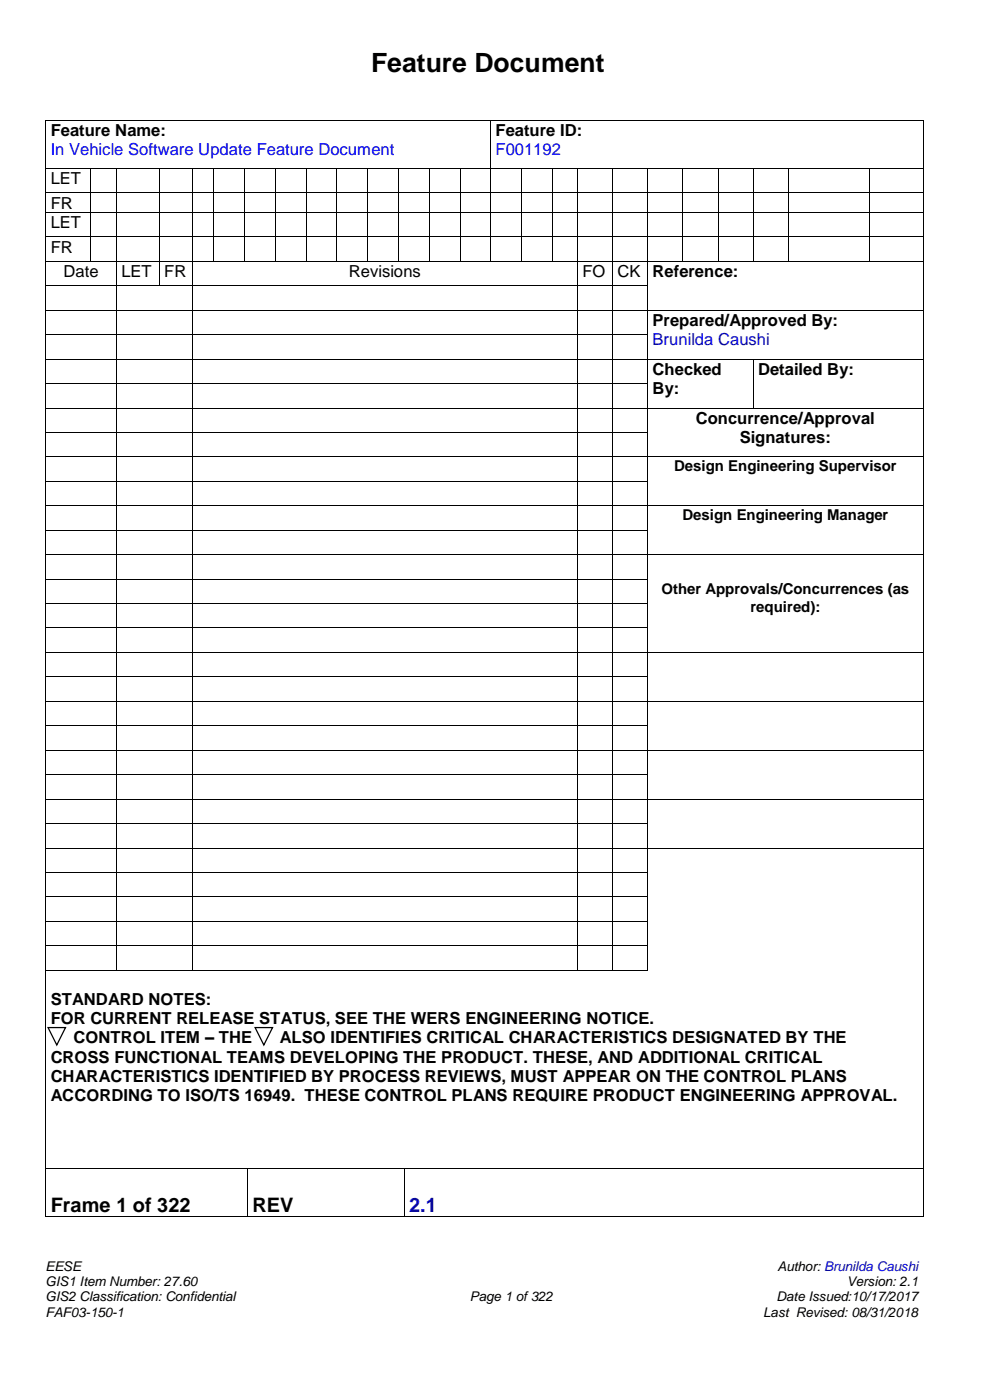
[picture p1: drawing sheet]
<svg xmlns="http://www.w3.org/2000/svg" width="210mm" height="297mm" viewBox="0 0 210 297" stroke-linecap="round" stroke-linejoin="round" font-family="sans-serif">
<defs><g id="words">
<text font-size="5.6" x="78.7" y="15.2">Feature Document</text>
<g font-size="4.2">
<text x="10.8" y="257.1">Frame 1 of 322</text>
<text x="53.6" y="257.1">REV</text>
</g>
<text font-size="4.2" fill="#00c" x="86.8" y="257.1">2.1</text>
<g font-size="3.5">
<text x="10.8" y="28.8">Feature Name:</text>
<text x="105.1" y="28.8">Feature ID:</text>
<text x="10.8" y="39">LET</text>
<text x="10.8" y="44.2">FR</text>
<text x="10.8" y="48.5">LET</text>
<text x="10.8" y="53.6">FR</text>
<text x="13.5" y="58.9">Date</text>
<text x="25.7" y="58.9">LET</text>
<text x="34.8" y="58.9">FR</text>
<text x="74" y="58.9">Revisions</text>
<text x="123.6" y="58.9">FO</text>
<text x="131" y="58.9">CK</text>
<text x="138.5" y="58.8">Reference:</text>
<text x="138.5" y="69.2">Prepared/Approved By:</text>
<text x="138.5" y="79.6">Checked</text>
<text x="138.5" y="83.6">By:</text>
<text x="160.8" y="79.6">Detailed By:</text>
<text x="147.6" y="89.9">Concurrence/Approval</text>
<text x="156.9" y="94">Signatures:</text>
<text x="10.8" y="213.3">STANDARD NOTES:</text>
<text x="10.8" y="217.3">FOR CURRENT RELEASE STATUS, SEE THE WERS ENGINEERING NOTICE.</text>
<text x="15.6" y="221.4">CONTROL ITEM – THE</text>
<text x="59.4" y="221.4">ALSO IDENTIFIES CRITICAL CHARACTERISTICS DESIGNATED BY THE</text>
<text x="10.8" y="225.5">CROSS FUNCTIONAL TEAMS DEVELOPING THE PRODUCT. THESE, AND ADDITIONAL CRITICAL</text>
<text x="10.8" y="229.5">CHARACTERISTICS IDENTIFIED BY PROCESS REVIEWS, MUST APPEAR ON THE CONTROL PLANS</text>
<text x="10.8" y="233.5">ACCORDING TO ISO/TS 16949. THESE CONTROL PLANS REQUIRE PRODUCT ENGINEERING APPROVAL.</text>
</g>
<g font-size="3.5" fill="#00f">
<text x="10.8" y="32.9">In Vehicle Software Update Feature Document</text>
<text x="105.1" y="32.9">F001192</text>
</g>
<text font-size="3.5" fill="#00c" x="138.5" y="73.3">Brunilda Caushi</text>
<g font-size="3.2">
<text x="143" y="99.9">Design Engineering Supervisor</text>
<text x="144.8" y="110.3">Design Engineering Manager</text>
<text x="140.3" y="126.1">Other Approvals/Concurrences (as</text>
<text x="159.2" y="129.8">required):</text>
</g>
<g font-size="2.8">
<text x="9.7" y="269.7">EESE</text>
<text x="164.9" y="269.7">Author: Brunilda Caushi</text>
<text x="9.7" y="272.9">GIS1 Item Number: 27.60</text>
<text x="179.7" y="272.9">Version: 2.1</text>
<text x="9.7" y="276.1">GIS2 Classification: Confidential</text>
<text x="9.7" y="279.4">FAF03-150-1</text>
<text x="99.7" y="276.1">Page 1 of322</text>
<text x="161.9" y="279.4">Last Revised: 08/31/2018</text>
<text x="164.8" y="276.1">Date Issued:10/17/2017</text>
</g>
</g></defs>
<g fill="#000">
<path d="M9.7 25.4h.1v.2h-.1z" fill-rule="evenodd"/>
<path d="M9.7 25.4h.1v.2h-.1z" fill-rule="evenodd"/>
<path d="M9.7 35.6h.1v.1h-.1z" fill-rule="evenodd"/>
<path d="M19.1 35.6h.2v.1h-.2z" fill-rule="evenodd"/>
<path d="M24.7 35.6h.2v.1h-.2z" fill-rule="evenodd"/>
<path d="M33.8 35.6h.2v.1h-.2z" fill-rule="evenodd"/>
<path d="M40.8 35.6h.1v.1h-.1z" fill-rule="evenodd"/>
<path d="M45.3 35.6h.2v.1h-.2z" fill-rule="evenodd"/>
<path d="M51.8 35.6h.2v.1h-.2z" fill-rule="evenodd"/>
<path d="M58.3 35.6h.2v.1h-.2z" fill-rule="evenodd"/>
<path d="M64.9 35.6h.1v.1h-.1z" fill-rule="evenodd"/>
<path d="M71.4 35.6h.2v.1h-.2z" fill-rule="evenodd"/>
<path d="M78 35.6h.1v.1h-.1z" fill-rule="evenodd"/>
<path d="M84.5 35.6h.1v.1h-.1z" fill-rule="evenodd"/>
<path d="M91 35.6h.2v.1h-.2z" fill-rule="evenodd"/>
<path d="M97.5 35.6h.2v.1h-.2z" fill-rule="evenodd"/>
<path d="M104 25.4h.2v.2h-.2z" fill-rule="evenodd"/>
<path d="M104 35.6h.2v.1h-.2z" fill-rule="evenodd"/>
<path d="M110.5 35.6h.2v.1h-.2z" fill-rule="evenodd"/>
<path d="M117.1 35.6h.2v.1h-.2z" fill-rule="evenodd"/>
<path d="M122.5 35.6h.1v.1h-.1z" fill-rule="evenodd"/>
<path d="M129.9 35.6h.2v.1h-.2z" fill-rule="evenodd"/>
<path d="M137.4 35.6h.1v.1h-.1z" fill-rule="evenodd"/>
<path d="M144.8 35.6h.2v.1h-.2z" fill-rule="evenodd"/>
<path d="M152.3 35.6h.1v.1h-.1z" fill-rule="evenodd"/>
<path d="M159.8 35.6h.1v.1h-.1z" fill-rule="evenodd"/>
<path d="M167.2 35.6h.2v.1h-.2z" fill-rule="evenodd"/>
<path d="M184.3 35.6h.1v.1h-.1z" fill-rule="evenodd"/>
<path d="M195.7 25.4h.2v.2h-.2z" fill-rule="evenodd"/>
<path d="M195.7 25.4h.2v.2h-.2z" fill-rule="evenodd"/>
<path d="M195.7 35.6h.2v.1h-.2z" fill-rule="evenodd"/>
<path d="M9.7 40.8h.1v.1h-.1z" fill-rule="evenodd"/>
<path d="M9.7 45h.1v.2h-.1z" fill-rule="evenodd"/>
<path d="M9.7 50.2h.1v.1h-.1z" fill-rule="evenodd"/>
<path d="M9.7 55.4h.1v.1h-.1z" fill-rule="evenodd"/>
<path d="M19.1 40.8h.2v.1h-.2z" fill-rule="evenodd"/>
<path d="M19.1 45h.2v.2h-.2z" fill-rule="evenodd"/>
<path d="M19.1 50.2h.2v.1h-.2z" fill-rule="evenodd"/>
<path d="M19.1 55.4h.2v.1h-.2z" fill-rule="evenodd"/>
<path d="M24.7 40.8h.2v.1h-.2z" fill-rule="evenodd"/>
<path d="M24.7 45h.2v.2h-.2z" fill-rule="evenodd"/>
<path d="M24.7 50.2h.2v.1h-.2z" fill-rule="evenodd"/>
<path d="M24.7 55.4h.2v.1h-.2z" fill-rule="evenodd"/>
<path d="M33.8 40.8h.2v.1h-.2z" fill-rule="evenodd"/>
<path d="M33.8 45h.2v.2h-.2z" fill-rule="evenodd"/>
<path d="M33.8 50.2h.2v.1h-.2z" fill-rule="evenodd"/>
<path d="M33.8 55.4h.2v.1h-.2z" fill-rule="evenodd"/>
<path d="M40.8 40.8h.1v.1h-.1z" fill-rule="evenodd"/>
<path d="M40.8 45h.1v.2h-.1z" fill-rule="evenodd"/>
<path d="M40.8 50.2h.1v.1h-.1z" fill-rule="evenodd"/>
<path d="M40.8 55.4h.1v.1h-.1z" fill-rule="evenodd"/>
<path d="M45.3 40.8h.2v.1h-.2z" fill-rule="evenodd"/>
<path d="M45.3 45h.2v.2h-.2z" fill-rule="evenodd"/>
<path d="M45.3 50.2h.2v.1h-.2z" fill-rule="evenodd"/>
<path d="M45.3 55.4h.2v.1h-.2z" fill-rule="evenodd"/>
<path d="M51.8 40.8h.2v.1h-.2z" fill-rule="evenodd"/>
<path d="M51.8 45h.2v.2h-.2z" fill-rule="evenodd"/>
<path d="M51.8 50.2h.2v.1h-.2z" fill-rule="evenodd"/>
<path d="M51.8 55.4h.2v.1h-.2z" fill-rule="evenodd"/>
<path d="M58.3 40.8h.2v.1h-.2z" fill-rule="evenodd"/>
<path d="M58.3 45h.2v.2h-.2z" fill-rule="evenodd"/>
<path d="M58.3 50.2h.2v.1h-.2z" fill-rule="evenodd"/>
<path d="M58.3 55.4h.2v.1h-.2z" fill-rule="evenodd"/>
<path d="M64.9 40.8h.1v.1h-.1z" fill-rule="evenodd"/>
<path d="M64.9 45h.1v.2h-.1z" fill-rule="evenodd"/>
<path d="M64.9 50.2h.1v.1h-.1z" fill-rule="evenodd"/>
<path d="M64.9 55.4h.1v.1h-.1z" fill-rule="evenodd"/>
<path d="M71.4 40.8h.2v.1h-.2z" fill-rule="evenodd"/>
<path d="M71.4 45h.2v.2h-.2z" fill-rule="evenodd"/>
<path d="M71.4 50.2h.2v.1h-.2z" fill-rule="evenodd"/>
<path d="M71.4 55.4h.2v.1h-.2z" fill-rule="evenodd"/>
<path d="M78 40.8h.1v.1h-.1z" fill-rule="evenodd"/>
<path d="M78 45h.1v.2h-.1z" fill-rule="evenodd"/>
<path d="M78 50.2h.1v.1h-.1z" fill-rule="evenodd"/>
<path d="M78 55.4h.1v.1h-.1z" fill-rule="evenodd"/>
<path d="M84.5 40.8h.1v.1h-.1z" fill-rule="evenodd"/>
<path d="M84.5 45h.1v.2h-.1z" fill-rule="evenodd"/>
<path d="M84.5 50.2h.1v.1h-.1z" fill-rule="evenodd"/>
<path d="M84.5 55.4h.1v.1h-.1z" fill-rule="evenodd"/>
<path d="M91 40.8h.2v.1h-.2z" fill-rule="evenodd"/>
<path d="M91 45h.2v.2h-.2z" fill-rule="evenodd"/>
<path d="M91 50.2h.2v.1h-.2z" fill-rule="evenodd"/>
<path d="M91 55.4h.2v.1h-.2z" fill-rule="evenodd"/>
<path d="M97.5 40.8h.2v.1h-.2z" fill-rule="evenodd"/>
<path d="M97.5 45h.2v.2h-.2z" fill-rule="evenodd"/>
<path d="M97.5 50.2h.2v.1h-.2z" fill-rule="evenodd"/>
<path d="M97.5 55.4h.2v.1h-.2z" fill-rule="evenodd"/>
<path d="M104 40.8h.2v.1h-.2z" fill-rule="evenodd"/>
<path d="M104 45h.2v.2h-.2z" fill-rule="evenodd"/>
<path d="M104 50.2h.2v.1h-.2z" fill-rule="evenodd"/>
<path d="M104 55.4h.2v.1h-.2z" fill-rule="evenodd"/>
<path d="M110.5 40.8h.2v.1h-.2z" fill-rule="evenodd"/>
<path d="M110.5 45h.2v.2h-.2z" fill-rule="evenodd"/>
<path d="M110.5 50.2h.2v.1h-.2z" fill-rule="evenodd"/>
<path d="M110.5 55.4h.2v.1h-.2z" fill-rule="evenodd"/>
<path d="M117.1 40.8h.2v.1h-.2z" fill-rule="evenodd"/>
<path d="M117.1 45h.2v.2h-.2z" fill-rule="evenodd"/>
<path d="M117.1 50.2h.2v.1h-.2z" fill-rule="evenodd"/>
<path d="M117.1 55.4h.2v.1h-.2z" fill-rule="evenodd"/>
<path d="M122.5 40.8h.1v.1h-.1z" fill-rule="evenodd"/>
<path d="M122.5 45h.1v.2h-.1z" fill-rule="evenodd"/>
<path d="M122.5 50.2h.1v.1h-.1z" fill-rule="evenodd"/>
<path d="M122.5 55.4h.1v.1h-.1z" fill-rule="evenodd"/>
<path d="M129.9 40.8h.2v.1h-.2z" fill-rule="evenodd"/>
<path d="M129.9 45h.2v.2h-.2z" fill-rule="evenodd"/>
<path d="M129.9 50.2h.2v.1h-.2z" fill-rule="evenodd"/>
<path d="M129.9 55.4h.2v.1h-.2z" fill-rule="evenodd"/>
<path d="M137.4 40.8h.1v.1h-.1z" fill-rule="evenodd"/>
<path d="M137.4 45h.1v.2h-.1z" fill-rule="evenodd"/>
<path d="M137.4 50.2h.1v.1h-.1z" fill-rule="evenodd"/>
<path d="M137.4 55.4h.1v.1h-.1z" fill-rule="evenodd"/>
<path d="M144.8 40.8h.2v.1h-.2z" fill-rule="evenodd"/>
<path d="M144.8 45h.2v.2h-.2z" fill-rule="evenodd"/>
<path d="M144.8 50.2h.2v.1h-.2z" fill-rule="evenodd"/>
<path d="M144.8 55.4h.2v.1h-.2z" fill-rule="evenodd"/>
<path d="M152.3 40.8h.1v.1h-.1z" fill-rule="evenodd"/>
<path d="M152.3 45h.1v.2h-.1z" fill-rule="evenodd"/>
<path d="M152.3 50.2h.1v.1h-.1z" fill-rule="evenodd"/>
<path d="M152.3 55.4h.1v.1h-.1z" fill-rule="evenodd"/>
<path d="M159.8 40.8h.1v.1h-.1z" fill-rule="evenodd"/>
<path d="M159.8 45h.1v.2h-.1z" fill-rule="evenodd"/>
<path d="M159.8 50.2h.1v.1h-.1z" fill-rule="evenodd"/>
<path d="M159.8 55.4h.1v.1h-.1z" fill-rule="evenodd"/>
<path d="M167.2 40.8h.2v.1h-.2z" fill-rule="evenodd"/>
<path d="M167.2 45h.2v.2h-.2z" fill-rule="evenodd"/>
<path d="M167.2 50.2h.2v.1h-.2z" fill-rule="evenodd"/>
<path d="M167.2 55.4h.2v.1h-.2z" fill-rule="evenodd"/>
<path d="M184.3 40.8h.1v.1h-.1z" fill-rule="evenodd"/>
<path d="M184.3 45h.1v.2h-.1z" fill-rule="evenodd"/>
<path d="M184.3 50.2h.1v.1h-.1z" fill-rule="evenodd"/>
<path d="M184.3 55.4h.1v.1h-.1z" fill-rule="evenodd"/>
<path d="M195.7 40.8h.2v.1h-.2z" fill-rule="evenodd"/>
<path d="M195.7 45h.2v.2h-.2z" fill-rule="evenodd"/>
<path d="M195.7 50.2h.2v.1h-.2z" fill-rule="evenodd"/>
<path d="M195.7 55.4h.2v.1h-.2z" fill-rule="evenodd"/>
<path d="M9.7 60.5h.1v.2h-.1z" fill-rule="evenodd"/>
<path d="M9.7 65.8h.1v.1h-.1z" fill-rule="evenodd"/>
<path d="M9.7 70.9h.1v.2h-.1z" fill-rule="evenodd"/>
<path d="M9.7 76.1h.1v.2h-.1z" fill-rule="evenodd"/>
<path d="M24.7 60.5h.2v.2h-.2z" fill-rule="evenodd"/>
<path d="M24.7 65.8h.2v.1h-.2z" fill-rule="evenodd"/>
<path d="M24.7 70.9h.2v.2h-.2z" fill-rule="evenodd"/>
<path d="M24.7 76.1h.2v.2h-.2z" fill-rule="evenodd"/>
<path d="M33.8 60.5h.2v.2h-.2z" fill-rule="evenodd"/>
<path d="M40.8 60.5h.1v.2h-.1z" fill-rule="evenodd"/>
<path d="M40.8 65.8h.1v.1h-.1z" fill-rule="evenodd"/>
<path d="M40.8 70.9h.1v.2h-.1z" fill-rule="evenodd"/>
<path d="M40.8 76.1h.1v.2h-.1z" fill-rule="evenodd"/>
<path d="M122.5 60.5h.1v.2h-.1z" fill-rule="evenodd"/>
<path d="M122.5 65.8h.1v.1h-.1z" fill-rule="evenodd"/>
<path d="M122.5 70.9h.1v.2h-.1z" fill-rule="evenodd"/>
<path d="M122.5 76.1h.1v.2h-.1z" fill-rule="evenodd"/>
<path d="M129.9 60.5h.2v.2h-.2z" fill-rule="evenodd"/>
<path d="M129.9 65.8h.2v.1h-.2z" fill-rule="evenodd"/>
<path d="M129.9 70.9h.2v.2h-.2z" fill-rule="evenodd"/>
<path d="M129.9 76.1h.2v.2h-.2z" fill-rule="evenodd"/>
<path d="M137.4 60.5h.1v.2h-.1z" fill-rule="evenodd"/>
<path d="M137.4 65.8h.1v.1h-.1z" fill-rule="evenodd"/>
<path d="M137.4 70.9h.1v.2h-.1z" fill-rule="evenodd"/>
<path d="M137.4 76.1h.1v.2h-.1z" fill-rule="evenodd"/>
<path d="M159.8 76.1h.1v.2h-.1z" fill-rule="evenodd"/>
<path d="M195.7 60.5h.2v.2h-.2z" fill-rule="evenodd"/>
<path d="M195.7 65.8h.2v.1h-.2z" fill-rule="evenodd"/>
<path d="M195.7 70.9h.2v.2h-.2z" fill-rule="evenodd"/>
<path d="M195.7 76.1h.2v.2h-.2z" fill-rule="evenodd"/>
<path d="M9.7 81.3h.1v.2h-.1z" fill-rule="evenodd"/>
<path d="M9.7 86.5h.1v.2h-.1z" fill-rule="evenodd"/>
<path d="M9.7 91.7h.1v.1h-.1z" fill-rule="evenodd"/>
<path d="M9.7 96.9h.1v.1h-.1z" fill-rule="evenodd"/>
<path d="M24.7 81.3h.2v.2h-.2z" fill-rule="evenodd"/>
<path d="M24.7 86.5h.2v.2h-.2z" fill-rule="evenodd"/>
<path d="M24.7 91.7h.2v.1h-.2z" fill-rule="evenodd"/>
<path d="M24.7 96.9h.2v.1h-.2z" fill-rule="evenodd"/>
<path d="M40.8 81.3h.1v.2h-.1z" fill-rule="evenodd"/>
<path d="M40.8 86.5h.1v.2h-.1z" fill-rule="evenodd"/>
<path d="M40.8 91.7h.1v.1h-.1z" fill-rule="evenodd"/>
<path d="M40.8 96.9h.1v.1h-.1z" fill-rule="evenodd"/>
<path d="M122.5 81.3h.1v.2h-.1z" fill-rule="evenodd"/>
<path d="M122.5 86.5h.1v.2h-.1z" fill-rule="evenodd"/>
<path d="M122.5 91.7h.1v.1h-.1z" fill-rule="evenodd"/>
<path d="M122.5 96.9h.1v.1h-.1z" fill-rule="evenodd"/>
<path d="M129.9 81.3h.2v.2h-.2z" fill-rule="evenodd"/>
<path d="M129.9 86.5h.2v.2h-.2z" fill-rule="evenodd"/>
<path d="M129.9 91.7h.2v.1h-.2z" fill-rule="evenodd"/>
<path d="M129.9 96.9h.2v.1h-.2z" fill-rule="evenodd"/>
<path d="M137.4 81.3h.1v.2h-.1z" fill-rule="evenodd"/>
<path d="M137.4 86.5h.1v.2h-.1z" fill-rule="evenodd"/>
<path d="M137.4 91.7h.1v.1h-.1z" fill-rule="evenodd"/>
<path d="M137.4 96.9h.1v.1h-.1z" fill-rule="evenodd"/>
<path d="M159.8 81.3h.1v.2h-.1z" fill-rule="evenodd"/>
<path d="M159.8 86.5h.1v.2h-.1z" fill-rule="evenodd"/>
<path d="M195.7 81.3h.2v.2h-.2z" fill-rule="evenodd"/>
<path d="M195.7 86.5h.2v.2h-.2z" fill-rule="evenodd"/>
<path d="M195.7 91.7h.2v.1h-.2z" fill-rule="evenodd"/>
<path d="M195.7 96.9h.2v.1h-.2z" fill-rule="evenodd"/>
<path d="M9.7 102h.1v.2h-.1z" fill-rule="evenodd"/>
<path d="M9.7 107.2h.1v.2h-.1z" fill-rule="evenodd"/>
<path d="M9.7 112.4h.1v.2h-.1z" fill-rule="evenodd"/>
<path d="M9.7 117.6h.1v.2h-.1z" fill-rule="evenodd"/>
<path d="M24.7 102h.2v.2h-.2z" fill-rule="evenodd"/>
<path d="M24.7 107.2h.2v.2h-.2z" fill-rule="evenodd"/>
<path d="M24.7 112.4h.2v.2h-.2z" fill-rule="evenodd"/>
<path d="M24.7 117.6h.2v.2h-.2z" fill-rule="evenodd"/>
<path d="M40.8 102h.1v.2h-.1z" fill-rule="evenodd"/>
<path d="M40.8 107.2h.1v.2h-.1z" fill-rule="evenodd"/>
<path d="M40.8 112.4h.1v.2h-.1z" fill-rule="evenodd"/>
<path d="M40.8 117.6h.1v.2h-.1z" fill-rule="evenodd"/>
<path d="M122.5 102h.1v.2h-.1z" fill-rule="evenodd"/>
<path d="M122.5 107.2h.1v.2h-.1z" fill-rule="evenodd"/>
<path d="M122.5 112.4h.1v.2h-.1z" fill-rule="evenodd"/>
<path d="M122.5 117.6h.1v.2h-.1z" fill-rule="evenodd"/>
<path d="M129.9 102h.2v.2h-.2z" fill-rule="evenodd"/>
<path d="M129.9 107.2h.2v.2h-.2z" fill-rule="evenodd"/>
<path d="M129.9 112.4h.2v.2h-.2z" fill-rule="evenodd"/>
<path d="M129.9 117.6h.2v.2h-.2z" fill-rule="evenodd"/>
<path d="M137.4 102h.1v.2h-.1z" fill-rule="evenodd"/>
<path d="M137.4 107.2h.1v.2h-.1z" fill-rule="evenodd"/>
<path d="M137.4 112.4h.1v.2h-.1z" fill-rule="evenodd"/>
<path d="M137.4 117.6h.1v.2h-.1z" fill-rule="evenodd"/>
<path d="M195.7 102h.2v.2h-.2z" fill-rule="evenodd"/>
<path d="M195.7 107.2h.2v.2h-.2z" fill-rule="evenodd"/>
<path d="M195.7 112.4h.2v.2h-.2z" fill-rule="evenodd"/>
<path d="M195.7 117.6h.2v.2h-.2z" fill-rule="evenodd"/>
<path d="M9.7 122.8h.1v.2h-.1z" fill-rule="evenodd"/>
<path d="M9.7 128h.1v.2h-.1z" fill-rule="evenodd"/>
<path d="M9.7 133.2h.1v.1h-.1z" fill-rule="evenodd"/>
<path d="M9.7 138.4h.1v.1h-.1z" fill-rule="evenodd"/>
<path d="M24.7 122.8h.2v.2h-.2z" fill-rule="evenodd"/>
<path d="M24.7 128h.2v.2h-.2z" fill-rule="evenodd"/>
<path d="M24.7 133.2h.2v.1h-.2z" fill-rule="evenodd"/>
<path d="M24.7 138.4h.2v.1h-.2z" fill-rule="evenodd"/>
<path d="M40.8 122.8h.1v.2h-.1z" fill-rule="evenodd"/>
<path d="M40.8 128h.1v.2h-.1z" fill-rule="evenodd"/>
<path d="M40.8 133.2h.1v.1h-.1z" fill-rule="evenodd"/>
<path d="M40.8 138.4h.1v.1h-.1z" fill-rule="evenodd"/>
<path d="M122.5 122.8h.1v.2h-.1z" fill-rule="evenodd"/>
<path d="M122.5 128h.1v.2h-.1z" fill-rule="evenodd"/>
<path d="M122.5 133.2h.1v.1h-.1z" fill-rule="evenodd"/>
<path d="M122.5 138.4h.1v.1h-.1z" fill-rule="evenodd"/>
<path d="M129.9 122.8h.2v.2h-.2z" fill-rule="evenodd"/>
<path d="M129.9 128h.2v.2h-.2z" fill-rule="evenodd"/>
<path d="M129.9 133.2h.2v.1h-.2z" fill-rule="evenodd"/>
<path d="M129.9 138.4h.2v.1h-.2z" fill-rule="evenodd"/>
<path d="M137.4 122.8h.1v.2h-.1z" fill-rule="evenodd"/>
<path d="M137.4 128h.1v.2h-.1z" fill-rule="evenodd"/>
<path d="M137.4 133.2h.1v.1h-.1z" fill-rule="evenodd"/>
<path d="M137.4 138.4h.1v.1h-.1z" fill-rule="evenodd"/>
<path d="M195.7 122.8h.2v.2h-.2z" fill-rule="evenodd"/>
<path d="M195.7 128h.2v.2h-.2z" fill-rule="evenodd"/>
<path d="M195.7 133.2h.2v.1h-.2z" fill-rule="evenodd"/>
<path d="M195.7 138.4h.2v.1h-.2z" fill-rule="evenodd"/>
<path d="M9.7 143.5h.1v.2h-.1z" fill-rule="evenodd"/>
<path d="M9.7 148.7h.1v.2h-.1z" fill-rule="evenodd"/>
<path d="M9.7 153.9h.1v.2h-.1z" fill-rule="evenodd"/>
<path d="M9.7 159.1h.1v.2h-.1z" fill-rule="evenodd"/>
<path d="M24.7 143.5h.2v.2h-.2z" fill-rule="evenodd"/>
<path d="M24.7 148.7h.2v.2h-.2z" fill-rule="evenodd"/>
<path d="M24.7 153.9h.2v.2h-.2z" fill-rule="evenodd"/>
<path d="M24.7 159.1h.2v.2h-.2z" fill-rule="evenodd"/>
<path d="M40.8 143.5h.1v.2h-.1z" fill-rule="evenodd"/>
<path d="M40.8 148.7h.1v.2h-.1z" fill-rule="evenodd"/>
<path d="M40.8 153.9h.1v.2h-.1z" fill-rule="evenodd"/>
<path d="M40.8 159.1h.1v.2h-.1z" fill-rule="evenodd"/>
<path d="M122.5 143.5h.1v.2h-.1z" fill-rule="evenodd"/>
<path d="M122.5 148.7h.1v.2h-.1z" fill-rule="evenodd"/>
<path d="M122.5 153.9h.1v.2h-.1z" fill-rule="evenodd"/>
<path d="M122.5 159.1h.1v.2h-.1z" fill-rule="evenodd"/>
<path d="M129.9 143.5h.2v.2h-.2z" fill-rule="evenodd"/>
<path d="M129.9 148.7h.2v.2h-.2z" fill-rule="evenodd"/>
<path d="M129.9 153.9h.2v.2h-.2z" fill-rule="evenodd"/>
<path d="M129.9 159.1h.2v.2h-.2z" fill-rule="evenodd"/>
<path d="M137.4 143.5h.1v.2h-.1z" fill-rule="evenodd"/>
<path d="M137.4 148.7h.1v.2h-.1z" fill-rule="evenodd"/>
<path d="M137.4 153.9h.1v.2h-.1z" fill-rule="evenodd"/>
<path d="M137.4 159.1h.1v.2h-.1z" fill-rule="evenodd"/>
<path d="M195.7 143.5h.2v.2h-.2z" fill-rule="evenodd"/>
<path d="M195.7 148.7h.2v.2h-.2z" fill-rule="evenodd"/>
<path d="M195.7 153.9h.2v.2h-.2z" fill-rule="evenodd"/>
<path d="M195.7 159.1h.2v.2h-.2z" fill-rule="evenodd"/>
<path d="M9.7 164.3h.1v.1h-.1z" fill-rule="evenodd"/>
<path d="M9.7 169.5h.1v.2h-.1z" fill-rule="evenodd"/>
<path d="M9.7 174.6h.1v.2h-.1z" fill-rule="evenodd"/>
<path d="M24.7 164.3h.2v.1h-.2z" fill-rule="evenodd"/>
<path d="M24.7 169.5h.2v.2h-.2z" fill-rule="evenodd"/>
<path d="M24.7 174.6h.2v.2h-.2z" fill-rule="evenodd"/>
<path d="M40.8 164.3h.1v.1h-.1z" fill-rule="evenodd"/>
<path d="M40.8 169.5h.1v.2h-.1z" fill-rule="evenodd"/>
<path d="M40.8 174.6h.1v.2h-.1z" fill-rule="evenodd"/>
<path d="M122.5 164.3h.1v.1h-.1z" fill-rule="evenodd"/>
<path d="M122.5 169.5h.1v.2h-.1z" fill-rule="evenodd"/>
<path d="M122.5 174.6h.1v.2h-.1z" fill-rule="evenodd"/>
<path d="M129.9 164.3h.2v.1h-.2z" fill-rule="evenodd"/>
<path d="M129.9 169.5h.2v.2h-.2z" fill-rule="evenodd"/>
<path d="M129.9 174.6h.2v.2h-.2z" fill-rule="evenodd"/>
<path d="M137.4 164.3h.1v.1h-.1z" fill-rule="evenodd"/>
<path d="M137.4 169.5h.1v.2h-.1z" fill-rule="evenodd"/>
<path d="M137.4 174.6h.1v.2h-.1z" fill-rule="evenodd"/>
<path d="M195.7 164.3h.2v.1h-.2z" fill-rule="evenodd"/>
<path d="M195.7 169.5h.2v.2h-.2z" fill-rule="evenodd"/>
<path d="M195.7 174.6h.2v.2h-.2z" fill-rule="evenodd"/>
<path d="M9.7 179.9h.1v.1h-.1z" fill-rule="evenodd"/>
<path d="M9.7 185h.1v.2h-.1z" fill-rule="evenodd"/>
<path d="M9.7 190.2h.1v.2h-.1z" fill-rule="evenodd"/>
<path d="M9.7 195.4h.1v.2h-.1z" fill-rule="evenodd"/>
<path d="M24.7 179.9h.2v.1h-.2z" fill-rule="evenodd"/>
<path d="M24.7 185h.2v.2h-.2z" fill-rule="evenodd"/>
<path d="M24.7 190.2h.2v.2h-.2z" fill-rule="evenodd"/>
<path d="M24.7 195.4h.2v.2h-.2z" fill-rule="evenodd"/>
<path d="M40.8 179.9h.1v.1h-.1z" fill-rule="evenodd"/>
<path d="M40.8 185h.1v.2h-.1z" fill-rule="evenodd"/>
<path d="M40.8 190.2h.1v.2h-.1z" fill-rule="evenodd"/>
<path d="M40.8 195.4h.1v.2h-.1z" fill-rule="evenodd"/>
<path d="M122.5 179.9h.1v.1h-.1z" fill-rule="evenodd"/>
<path d="M122.5 185h.1v.2h-.1z" fill-rule="evenodd"/>
<path d="M122.5 190.2h.1v.2h-.1z" fill-rule="evenodd"/>
<path d="M122.5 195.4h.1v.2h-.1z" fill-rule="evenodd"/>
<path d="M129.9 179.9h.2v.1h-.2z" fill-rule="evenodd"/>
<path d="M129.9 185h.2v.2h-.2z" fill-rule="evenodd"/>
<path d="M129.9 190.2h.2v.2h-.2z" fill-rule="evenodd"/>
<path d="M129.9 195.4h.2v.2h-.2z" fill-rule="evenodd"/>
<path d="M137.4 179.9h.1v.1h-.1z" fill-rule="evenodd"/>
<path d="M137.4 185h.1v.2h-.1z" fill-rule="evenodd"/>
<path d="M137.4 190.2h.1v.2h-.1z" fill-rule="evenodd"/>
<path d="M137.4 195.4h.1v.2h-.1z" fill-rule="evenodd"/>
<path d="M195.7 179.9h.2v.1h-.2z" fill-rule="evenodd"/>
<path d="M195.7 185h.2v.2h-.2z" fill-rule="evenodd"/>
<path d="M195.7 190.2h.2v.2h-.2z" fill-rule="evenodd"/>
<path d="M195.7 195.4h.2v.2h-.2z" fill-rule="evenodd"/>
<path d="M9.7 200.6h.1v.2h-.1z" fill-rule="evenodd"/>
<path d="M9.7 205.8h.1v.1h-.1z" fill-rule="evenodd"/>
<path d="M24.7 200.6h.2v.2h-.2z" fill-rule="evenodd"/>
<path d="M24.7 205.8h.2v.1h-.2z" fill-rule="evenodd"/>
<path d="M40.8 200.6h.1v.2h-.1z" fill-rule="evenodd"/>
<path d="M40.8 205.8h.1v.1h-.1z" fill-rule="evenodd"/>
<path d="M122.5 200.6h.1v.2h-.1z" fill-rule="evenodd"/>
<path d="M122.5 205.8h.1v.1h-.1z" fill-rule="evenodd"/>
<path d="M129.9 200.6h.2v.2h-.2z" fill-rule="evenodd"/>
<path d="M129.9 205.8h.2v.1h-.2z" fill-rule="evenodd"/>
<path d="M137.4 200.6h.1v.2h-.1z" fill-rule="evenodd"/>
<path d="M137.4 205.8h.1v.1h-.1z" fill-rule="evenodd"/>
<path d="M137.4 205.8h.1v.1h-.1z" fill-rule="evenodd"/>
<path d="M195.7 200.6h.2v.2h-.2z" fill-rule="evenodd"/>
<path d="M195.7 205.8h.2v.1h-.2z" fill-rule="evenodd"/>
<path d="M9.7 247.9h.1v.1h-.1z" fill-rule="evenodd"/>
<path d="M9.7 258h.1v.2h-.1z" fill-rule="evenodd"/>
<path d="M9.7 258h.1v.2h-.1z" fill-rule="evenodd"/>
<path d="M52.5 247.9h.2v.1h-.2z" fill-rule="evenodd"/>
<path d="M52.5 258h.2v.2h-.2z" fill-rule="evenodd"/>
<path d="M85.7 247.9h.2v.1h-.2z" fill-rule="evenodd"/>
<path d="M85.7 258h.2v.2h-.2z" fill-rule="evenodd"/>
<path d="M195.7 247.9h.2v.1h-.2z" fill-rule="evenodd"/>
<path d="M195.7 258h.2v.2h-.2z" fill-rule="evenodd"/>
<path d="M195.7 258h.2v.2h-.2z" fill-rule="evenodd"/>
</g>
<g fill="none" stroke="#000" stroke-width=".21">
<path d="M9.7 25.6v10M9.7 35.7v5.1M9.8 25.5h94.2M9.8 35.7h9.3M19.2 35.7v5.1M19.3 35.7h5.4M24.8 35.7v5.1M24.9 35.7h8.9M33.9 35.7v5.1M34 35.7h6.8M40.9 35.7v5.1M40.9 35.7h4.4"/>
<path d="M45.4 35.7v5.1M45.5 35.7h6.3M51.9 35.7v5.1M52 35.7h6.3M58.4 35.7v5.1M58.5 35.7h6.4M64.9 35.7v5.1M65 35.7h6.4M71.5 35.7v5.1M71.6 35.7h6.4M78 35.7v5.1M78.1 35.7h6.4"/>
<path d="M84.6 35.7v5.1M84.6 35.7h6.4M91.1 35.7v5.1M91.2 35.7h6.3M97.6 35.7v5.1M97.7 35.7h6.3M104.1 25.6v10M104.1 35.7v5.1M104.2 25.5h91.5M104.2 35.7h6.3M110.6 35.7v5.1M110.7 35.7h6.4"/>
<path d="M117.2 35.7v5.1M117.3 35.7h5.2M122.5 35.7v5.1M122.6 35.7h7.3M130 35.7v5.1M130.1 35.7h7.3M137.4 35.7v5.1M137.5 35.7h7.3M144.9 35.7v5.1M145 35.7h7.3M152.3 35.7v5.1M152.4 35.7h7.4"/>
<path d="M159.8 35.7v5.1M159.9 35.7h7.3M167.3 35.7v5.1M167.4 35.7h16.9M184.4 35.7v5.1M184.4 35.7h11.3M195.8 25.6v10M195.8 35.7v5.1M9.7 40.9v4.1M9.7 45.2v5M9.7 50.3v5.1M9.7 55.5v5"/>
<path d="M9.8 40.9h9.3M9.8 45.1h9.3M9.8 50.3h9.3M9.8 55.5h9.3M19.2 40.9v4.1M19.2 45.2v5M19.2 50.3v5.1M19.3 40.9h5.4M19.3 45.1h5.4M19.3 50.3h5.4M19.3 55.5h5.4M24.8 40.9v4.1"/>
<path d="M24.8 45.2v5M24.8 50.3v5.1M24.8 55.5v5M24.9 40.9h8.9M24.9 45.1h8.9M24.9 50.3h8.9M24.9 55.5h8.9M33.9 40.9v4.1M33.9 45.2v5M33.9 50.3v5.1M33.9 55.5v5M34 40.9h6.8"/>
<path d="M34 45.1h6.8M34 50.3h6.8M34 55.5h6.8M40.9 40.9v4.1M40.9 45.2v5M40.9 50.3v5.1M40.9 55.5v5M40.9 40.9h4.4M40.9 45.1h4.4M40.9 50.3h4.4M40.9 55.5h4.4M45.4 40.9v4.1"/>
<path d="M45.4 45.2v5M45.4 50.3v5.1M45.5 40.9h6.3M45.5 45.1h6.3M45.5 50.3h6.3M45.5 55.5h6.3M51.9 40.9v4.1M51.9 45.2v5M51.9 50.3v5.1M52 40.9h6.3M52 45.1h6.3M52 50.3h6.3"/>
<path d="M52 55.5h6.3M58.4 40.9v4.1M58.4 45.2v5M58.4 50.3v5.1M58.5 40.9h6.4M58.5 45.1h6.4M58.5 50.3h6.4M58.5 55.5h6.4M64.9 40.9v4.1M64.9 45.2v5M64.9 50.3v5.1M65 40.9h6.4"/>
<path d="M65 45.1h6.4M65 50.3h6.4M65 55.5h6.4M71.5 40.9v4.1M71.5 45.2v5M71.5 50.3v5.1M71.6 40.9h6.4M71.6 45.1h6.4M71.6 50.3h6.4M71.6 55.5h6.4M78 40.9v4.1M78 45.2v5"/>
<path d="M78 50.3v5.1M78.1 40.9h6.4M78.1 45.1h6.4M78.1 50.3h6.4M78.1 55.5h6.4M84.6 40.9v4.1M84.6 45.2v5M84.6 50.3v5.1M84.6 40.9h6.4M84.6 45.1h6.4M84.6 50.3h6.4M84.6 55.5h6.4"/>
<path d="M91.1 40.9v4.1M91.1 45.2v5M91.1 50.3v5.1M91.2 40.9h6.3M91.2 45.1h6.3M91.2 50.3h6.3M91.2 55.5h6.3M97.6 40.9v4.1M97.6 45.2v5M97.6 50.3v5.1M97.7 40.9h6.3M97.7 45.1h6.3"/>
<path d="M97.7 50.3h6.3M97.7 55.5h6.3M104.1 40.9v4.1M104.1 45.2v5M104.1 50.3v5.1M104.2 40.9h6.3M104.2 45.1h6.3M104.2 50.3h6.3M104.2 55.5h6.3M110.6 40.9v4.1M110.6 45.2v5M110.6 50.3v5.1"/>
<path d="M110.7 40.9h6.4M110.7 45.1h6.4M110.7 50.3h6.4M110.7 55.5h6.4M117.2 40.9v4.1M117.2 45.2v5M117.2 50.3v5.1M117.3 40.9h5.2M117.3 45.1h5.2M117.3 50.3h5.2M117.3 55.5h5.2M122.5 40.9v4.1"/>
<path d="M122.5 45.2v5M122.5 50.3v5.1M122.5 55.5v5M122.6 40.9h7.3M122.6 45.1h7.3M122.6 50.3h7.3M122.6 55.5h7.3M130 40.9v4.1M130 45.2v5M130 50.3v5.1M130 55.5v5M130.1 40.9h7.3"/>
<path d="M130.1 45.1h7.3M130.1 50.3h7.3M130.1 55.5h7.3M137.4 40.9v4.1M137.4 45.2v5M137.4 50.3v5.1M137.4 55.5v5M137.5 40.9h7.3M137.5 45.1h7.3M137.5 50.3h7.3M137.5 55.5h7.3M144.9 40.9v4.1"/>
<path d="M144.9 45.2v5M144.9 50.3v5.1M145 40.9h7.3M145 45.1h7.3M145 50.3h7.3M145 55.5h7.3M152.3 40.9v4.1M152.3 45.2v5M152.3 50.3v5.1M152.4 40.9h7.4M152.4 45.1h7.4M152.4 50.3h7.4"/>
<path d="M152.4 55.5h7.4M159.8 40.9v4.1M159.8 45.2v5M159.8 50.3v5.1M159.9 40.9h7.3M159.9 45.1h7.3M159.9 50.3h7.3M159.9 55.5h7.3M167.3 40.9v4.1M167.3 45.2v5M167.3 50.3v5.1M167.4 40.9h16.9"/>
<path d="M167.4 45.1h16.9M167.4 50.3h16.9M167.4 55.5h16.9M184.4 40.9v4.1M184.4 45.2v5M184.4 50.3v5.1M184.4 40.9h11.3M184.4 45.1h11.3M184.4 50.3h11.3M184.4 55.5h11.3M195.8 40.9v4.1M195.8 45.2v5"/>
<path d="M195.8 50.3v5.1M195.8 55.5v5M9.7 60.7v5.1M9.7 65.9v5M9.7 71.1v5M9.7 76.3v5M9.8 60.6h14.9M9.8 65.8h14.9M9.8 71h14.9M9.8 76.2h14.9M24.8 60.7v5.1M24.8 65.9v5"/>
<path d="M24.8 71.1v5M24.8 76.3v5M24.9 60.6h8.9M24.9 65.8h15.9M24.9 71h15.9M24.9 76.2h15.9M34 60.6h6.8M40.9 60.7v5.1M40.9 65.9v5M40.9 71.1v5M40.9 76.3v5M40.9 60.6h81.6"/>
<path d="M40.9 65.8h81.6M40.9 71h81.6M40.9 76.2h81.6M122.5 60.7v5.1M122.5 65.9v5M122.5 71.1v5M122.5 76.3v5M122.6 60.6h7.3M122.6 65.8h7.3M122.6 71h7.3M122.6 76.2h7.3M130 60.7v5.1"/>
<path d="M130 65.9v5M130 71.1v5M130 76.3v5M130.1 60.6h7.3M130.1 65.8h7.3M130.1 71h7.3M130.1 76.2h7.3M137.4 60.7v5.1M137.4 65.9v5M137.4 71.1v5M137.4 76.3v5M137.5 65.8h58.2"/>
<path d="M137.5 76.2h22.3M159.8 76.3v5M159.9 76.2h35.8M195.8 60.7v5.1M195.8 65.9v5M195.8 71.1v5M195.8 76.3v5M9.7 81.5v5M9.7 86.7v5M9.7 91.8v5.1M9.7 97v5M9.8 81.4h14.9"/>
<path d="M9.8 86.6h14.9M9.8 91.8h14.9M9.8 97h14.9M24.8 81.5v5M24.8 86.7v5M24.8 91.8v5.1M24.8 97v5M24.9 81.4h15.9M24.9 86.6h15.9M24.9 91.8h15.9M24.9 97h15.9M40.9 81.5v5"/>
<path d="M40.9 86.7v5M40.9 91.8v5.1M40.9 97v5M40.9 81.4h81.6M40.9 86.6h81.6M40.9 91.8h81.6M40.9 97h81.6M122.5 81.5v5M122.5 86.7v5M122.5 91.8v5.1M122.5 97v5M122.6 81.4h7.3"/>
<path d="M122.6 86.6h7.3M122.6 91.8h7.3M122.6 97h7.3M130 81.5v5M130 86.7v5M130 91.8v5.1M130 97v5M130.1 81.4h7.3M130.1 86.6h7.3M130.1 91.8h7.3M130.1 97h7.3M137.4 81.5v5"/>
<path d="M137.4 86.7v5M137.4 91.8v5.1M137.4 97v5M137.5 86.6h22.3M137.5 97h58.2M159.8 81.5v5M159.9 86.6h35.8M195.8 81.5v5M195.8 86.7v5M195.8 91.8v5.1M195.8 97v5M9.7 102.2v5"/>
<path d="M9.7 107.4v5M9.7 112.6v5M9.7 117.8v5M9.8 102.1h14.9M9.8 107.3h14.9M9.8 112.5h14.9M9.8 117.7h14.9M24.8 102.2v5M24.8 107.4v5M24.8 112.6v5M24.8 117.8v5M24.9 102.1h15.9"/>
<path d="M24.9 107.3h15.9M24.9 112.5h15.9M24.9 117.7h15.9M40.9 102.2v5M40.9 107.4v5M40.9 112.6v5M40.9 117.8v5M40.9 102.1h81.6M40.9 107.3h81.6M40.9 112.5h81.6M40.9 117.7h81.6M122.5 102.2v5"/>
<path d="M122.5 107.4v5M122.5 112.6v5M122.5 117.8v5M122.6 102.1h7.3M122.6 107.3h7.3M122.6 112.5h7.3M122.6 117.7h7.3M130 102.2v5M130 107.4v5M130 112.6v5M130 117.8v5M130.1 102.1h7.3"/>
<path d="M130.1 107.3h7.3M130.1 112.5h7.3M130.1 117.7h7.3M137.4 102.2v5M137.4 107.4v5M137.4 112.6v5M137.4 117.8v5M137.5 107.3h58.2M137.5 117.7h58.2M195.8 102.2v5M195.8 107.4v5M195.8 112.6v5"/>
<path d="M195.8 117.8v5M9.7 123v5M9.7 128.2v5M9.7 133.3v5.1M9.7 138.5v5M9.8 122.9h14.9M9.8 128.1h14.9M9.8 133.2h14.9M9.8 138.5h14.9M24.8 123v5M24.8 128.2v5M24.8 133.3v5.1"/>
<path d="M24.8 138.5v5M24.9 122.9h15.9M24.9 128.1h15.9M24.9 133.2h15.9M24.9 138.5h15.9M40.9 123v5M40.9 128.2v5M40.9 133.3v5.1M40.9 138.5v5M40.9 122.9h81.6M40.9 128.1h81.6M40.9 133.2h81.6"/>
<path d="M40.9 138.5h81.6M122.5 123v5M122.5 128.2v5M122.5 133.3v5.1M122.5 138.5v5M122.6 122.9h7.3M122.6 128.1h7.3M122.6 133.2h7.3M122.6 138.5h7.3M130 123v5M130 128.2v5M130 133.3v5.1"/>
<path d="M130 138.5v5M130.1 122.9h7.3M130.1 128.1h7.3M130.1 133.2h7.3M130.1 138.5h7.3M137.4 123v5M137.4 128.2v5M137.4 133.3v5.1M137.4 138.5v5M137.5 138.5h58.2M195.8 123v5M195.8 128.2v5"/>
<path d="M195.8 133.3v5.1M195.8 138.5v5M9.7 143.7v5M9.7 148.9v5M9.7 154.1v5M9.7 159.3v5M9.8 143.6h14.9M9.8 148.8h14.9M9.8 154h14.9M9.8 159.2h14.9M24.8 143.7v5M24.8 148.9v5"/>
<path d="M24.8 154.1v5M24.8 159.3v5M24.9 143.6h15.9M24.9 148.8h15.9M24.9 154h15.9M24.9 159.2h15.9M40.9 143.7v5M40.9 148.9v5M40.9 154.1v5M40.9 159.3v5M40.9 143.6h81.6M40.9 148.8h81.6"/>
<path d="M40.9 154h81.6M40.9 159.2h81.6M122.5 143.7v5M122.5 148.9v5M122.5 154.1v5M122.5 159.3v5M122.6 143.6h7.3M122.6 148.8h7.3M122.6 154h7.3M122.6 159.2h7.3M130 143.7v5M130 148.9v5"/>
<path d="M130 154.1v5M130 159.3v5M130.1 143.6h7.3M130.1 148.8h7.3M130.1 154h7.3M130.1 159.2h7.3M137.4 143.7v5M137.4 148.9v5M137.4 154.1v5M137.4 159.3v5M137.5 148.8h58.2M137.5 159.2h58.2"/>
<path d="M195.8 143.7v5M195.8 148.9v5M195.8 154.1v5M195.8 159.3v5M9.7 164.4v5.1M9.7 169.7v4.9M9.7 174.8v5.1M9.8 164.4h14.9M9.8 169.6h14.9M9.8 174.7h14.9M9.8 179.9h14.9M24.8 164.4v5.1"/>
<path d="M24.8 169.7v4.9M24.8 174.8v5.1M24.9 164.4h15.9M24.9 169.6h15.9M24.9 174.7h15.9M24.9 179.9h15.9M40.9 164.4v5.1M40.9 169.7v4.9M40.9 174.8v5.1M40.9 164.4h81.6M40.9 169.6h81.6M40.9 174.7h81.6"/>
<path d="M40.9 179.9h81.6M122.5 164.4v5.1M122.5 169.7v4.9M122.5 174.8v5.1M122.6 164.4h7.3M122.6 169.6h7.3M122.6 174.7h7.3M122.6 179.9h7.3M130 164.4v5.1M130 169.7v4.9M130 174.8v5.1M130.1 164.4h7.3"/>
<path d="M130.1 169.6h7.3M130.1 174.7h7.3M130.1 179.9h7.3M137.4 164.4v5.1M137.4 169.7v4.9M137.4 174.8v5.1M137.5 169.6h58.2M137.5 179.9h58.2M195.8 164.4v5.1M195.8 169.7v4.9M195.8 174.8v5.1M9.7 180v5"/>
<path d="M9.7 185.2v5M9.7 190.4v5M9.7 195.6v5M9.8 185.1h14.9M9.8 190.3h14.9M9.8 195.5h14.9M24.8 180v5M24.8 185.2v5M24.8 190.4v5M24.8 195.6v5M24.9 185.1h15.9M24.9 190.3h15.9"/>
<path d="M24.9 195.5h15.9M40.9 180v5M40.9 185.2v5M40.9 190.4v5M40.9 195.6v5M40.9 185.1h81.6M40.9 190.3h81.6M40.9 195.5h81.6M122.5 180v5M122.5 185.2v5M122.5 190.4v5M122.5 195.6v5"/>
<path d="M122.6 185.1h7.3M122.6 190.3h7.3M122.6 195.5h7.3M130 180v5M130 185.2v5M130 190.4v5M130 195.6v5M130.1 185.1h7.3M130.1 190.3h7.3M130.1 195.5h7.3M137.4 180v5M137.4 185.2v5"/>
<path d="M137.4 190.4v5M137.4 195.6v5M195.8 180v5M195.8 185.2v5M195.8 190.4v5M195.8 195.6v5M9.7 200.8v5M9.7 205.9v42M9.8 200.7h14.9M9.8 205.9h14.9M24.8 200.8v5M24.9 200.7h15.9"/>
<path d="M24.9 205.9h15.9M40.9 200.8v5M40.9 200.7h81.6M40.9 205.9h81.6M122.5 200.8v5M122.6 200.7h7.3M122.6 205.9h7.3M130 200.8v5M130.1 200.7h7.3M130.1 205.9h7.3M137.4 200.8v5M195.8 200.8v5"/>
<path d="M195.8 205.9v42M9.7 248v10M9.8 247.9h42.7M9.8 258.1h42.7M52.6 248v10M52.7 247.9h33M52.7 258.1h33M85.8 248v10M85.9 247.9h109.8M85.9 258.1h109.8M195.8 248v10"/>
</g>
<path d="M10.2 218h3.7l-1.9 3.7z" fill="#fff"/>
<path d="M10.2 218h3.7l-1.9 3.7z" fill="none" stroke="#000" stroke-width=".26"/>
<path d="M54.1 218h3.7l-1.8 3.7z" fill="#fff"/>
<path d="M54.1 218h3.7l-1.8 3.7z" fill="none" stroke="#000" stroke-width=".26"/>
<use href="#words"/>
</svg>
